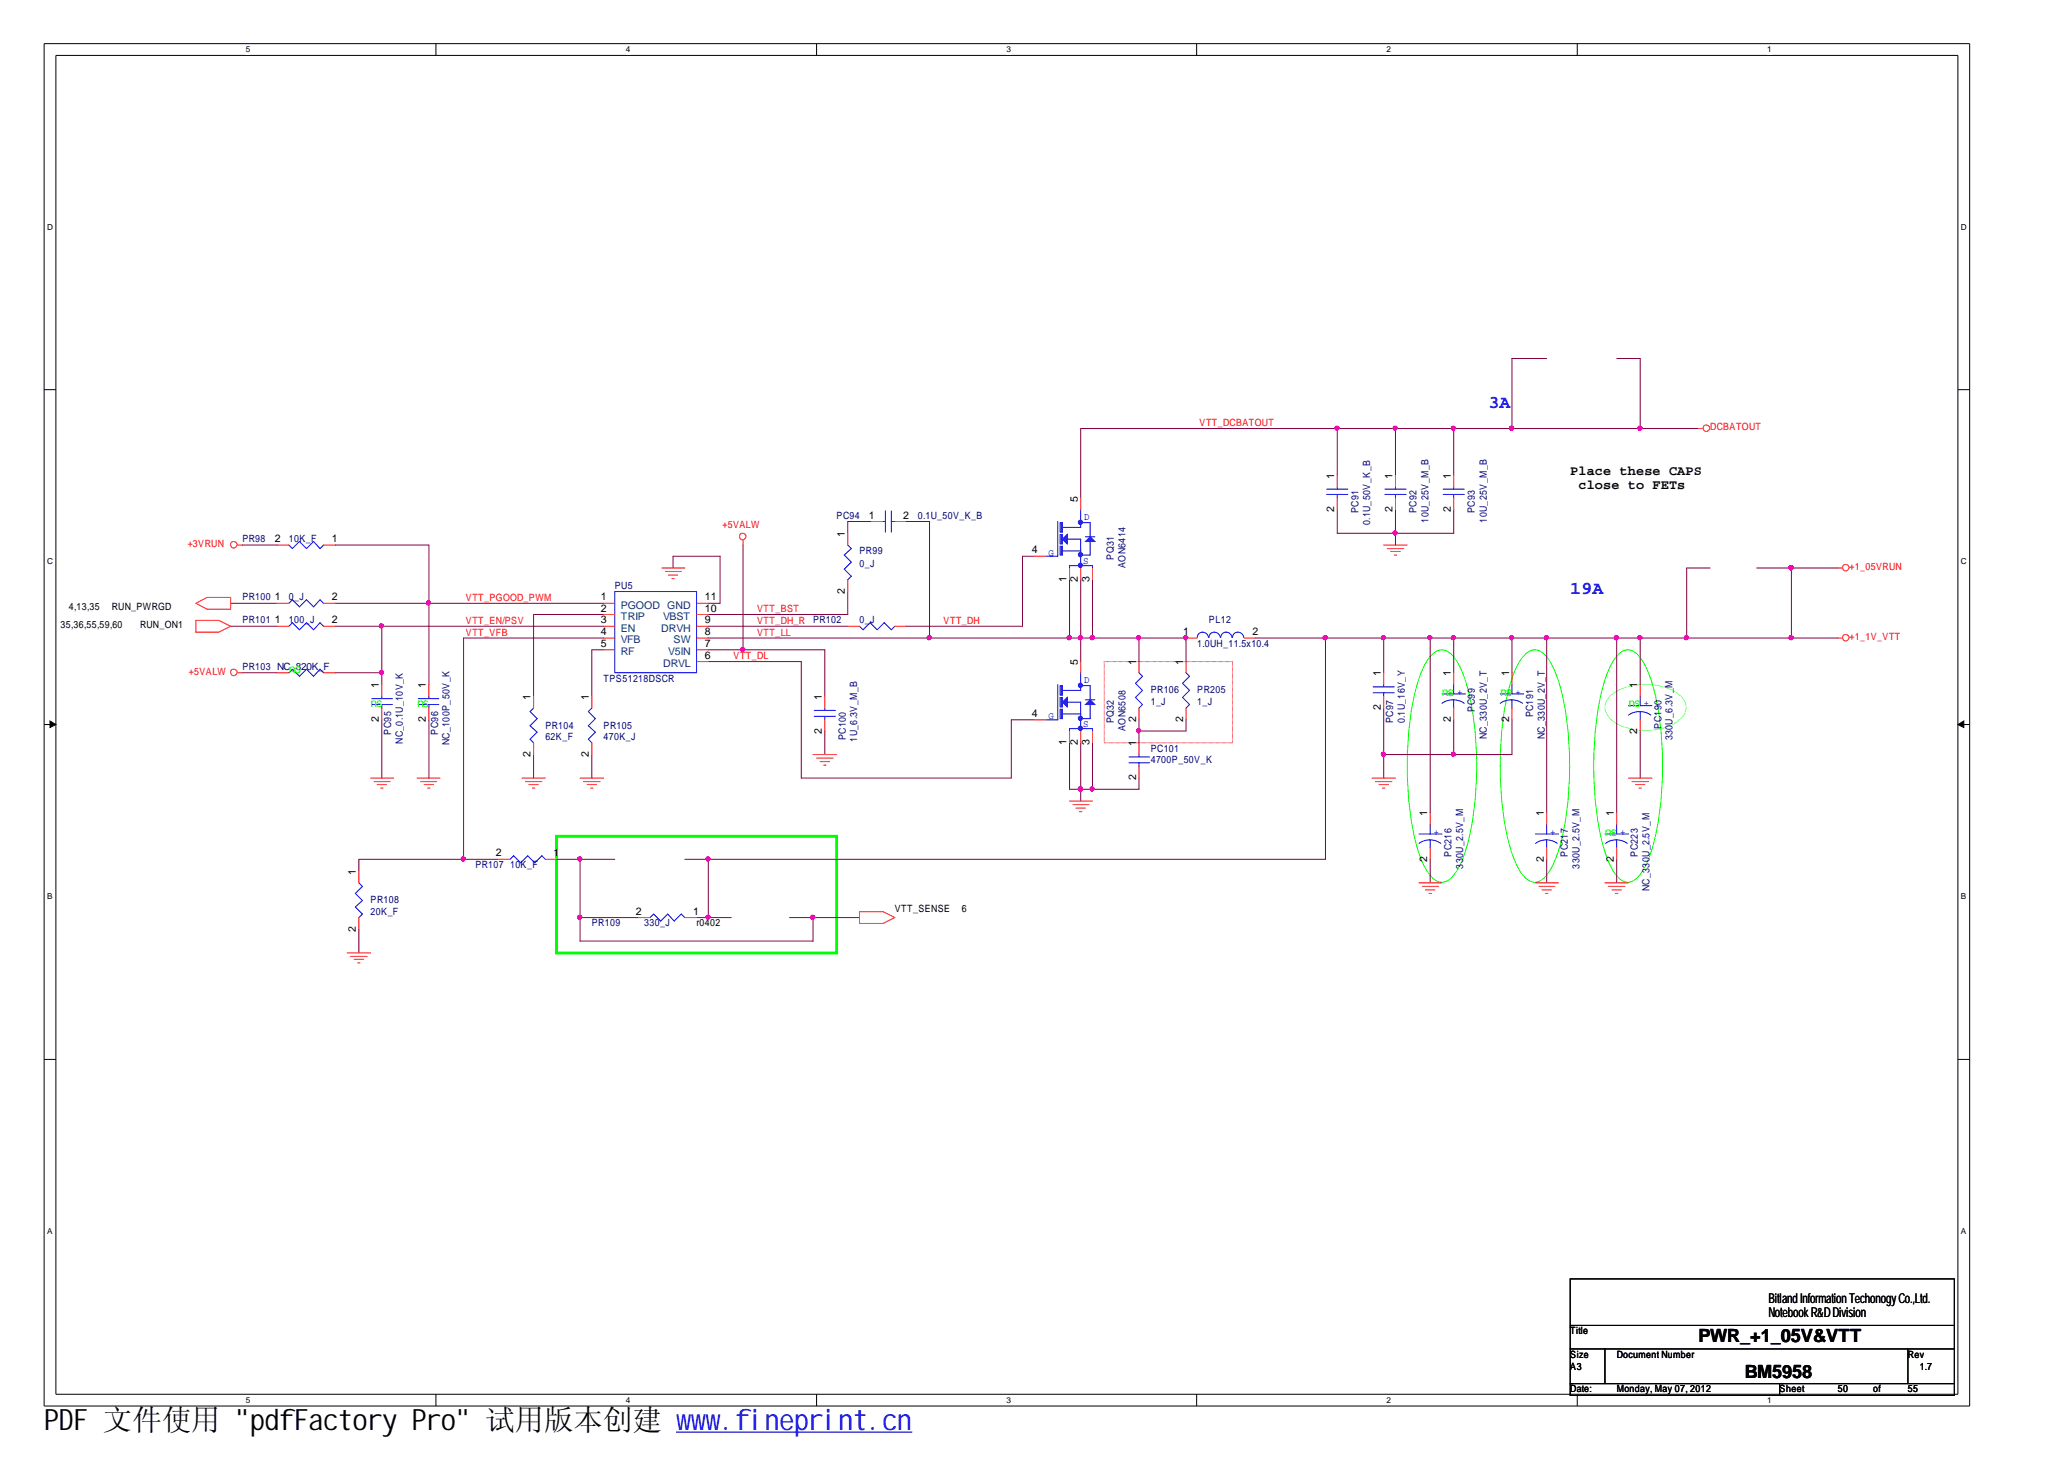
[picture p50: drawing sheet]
<svg xmlns="http://www.w3.org/2000/svg" width="297mm" height="210mm" viewBox="0 0 297 210" stroke-linecap="round" stroke-linejoin="round" font-family="sans-serif">
<defs><g id="words">
<text font-size="4.2" x="6.3" y="205.7">PDF 文件使用 &quot;pdfFactory Pro&quot; 试用版本创建 ww</text>
<text font-size="4.2" fill="#00f" x="99.5" y="205.7">w.fineprint.cn</text>
<g font-size="2.6" fill="#00f">
<text x="214.2" y="58.7">3A</text>
<text x="226" y="85.5">19A</text>
</g>
<g font-size="2.6">
<text x="244.4" y="193.1">PWR_+1_05V&amp;VTT</text>
<text x="251.1" y="198.2">BM5958</text>
</g>
<g font-size="1.9">
<text x="226" y="68.3">Place these CAPS</text>
<text x="227.2" y="70.3">close to FETs</text>
<text x="254.5" y="187.5">BitlllandInformatiiionTechonogyCo.,Ltd.</text>
<text x="254.5" y="189.4">NotebookR&amp;DDivision</text>
<text x="254.5" y="187.5">BitandInformatonTechonogyCo.,Ltd.</text>
</g>
<g font-size="1.8" fill="#0f0">
<text x="41.6" y="96.8">ns</text>
<text x="53.3" y="101.8">ns</text>
<text x="60" y="101.8">ns</text>
<text x="207.5" y="100.1">ns</text>
<text x="215.9" y="100.1">ns</text>
<text x="234.4" y="101.8">ns</text>
<text x="231" y="120.2">ns</text>
</g>
<g font-size="1.5">
<text x="192" y="68.8" transform="rotate(-90 192 68.8)">1</text>
<text x="200.4" y="68.8" transform="rotate(-90 200.4 68.8)">1</text>
<text x="208.8" y="68.8" transform="rotate(-90 208.8 68.8)">1</text>
<text x="39.5" y="78">2</text>
<text x="47.8" y="78">1</text>
<text x="121.6" y="77.2" transform="rotate(-90 121.6 77.2)">1</text>
<text x="125.1" y="74.6">1</text>
<text x="130" y="74.6">2</text>
<text x="155.1" y="72.2" transform="rotate(-90 155.1 72.2)">5</text>
<text x="192" y="73.7" transform="rotate(-90 192 73.7)">2</text>
<text x="200.4" y="73.7" transform="rotate(-90 200.4 73.7)">2</text>
<text x="208.8" y="73.7" transform="rotate(-90 208.8 73.7)">2</text>
<text x="148.5" y="79.6">4</text>
<text x="153.5" y="83.7" transform="rotate(-90 153.5 83.7)">1</text>
<text x="155.1" y="83.7" transform="rotate(-90 155.1 83.7)">2</text>
<text x="156.8" y="83.7" transform="rotate(-90 156.8 83.7)">3</text>
<text x="39.5" y="86.4">1</text>
<text x="39.5" y="89.7">1</text>
<text x="47.8" y="86.4">2</text>
<text x="47.8" y="89.7">2</text>
<text x="86.4" y="86.4">1</text>
<text x="86.4" y="88">2</text>
<text x="86.4" y="89.7">3</text>
<text x="101.4" y="86.4">11</text>
<text x="101.4" y="89.7">9</text>
<text x="101.4" y="88">10</text>
<text x="121.6" y="85.4" transform="rotate(-90 121.6 85.4)">2</text>
<text x="86.4" y="91.4">4</text>
<text x="86.4" y="93.1">5</text>
<text x="101.4" y="91.4">8</text>
<text x="101.4" y="93.1">7</text>
<text x="101.4" y="94.8">6</text>
<text x="155.1" y="95.6" transform="rotate(-90 155.1 95.6)">5</text>
<text x="163.5" y="95.6" transform="rotate(-90 163.5 95.6)">1</text>
<text x="170.3" y="95.6" transform="rotate(-90 170.3 95.6)">1</text>
<text x="170.3" y="91.4">1</text>
<text x="180.3" y="91.4">2</text>
<text x="54.5" y="99" transform="rotate(-90 54.5 99)">1</text>
<text x="61.3" y="99" transform="rotate(-90 61.3 99)">1</text>
<text x="76.4" y="100.7" transform="rotate(-90 76.4 100.7)">1</text>
<text x="84.8" y="100.7" transform="rotate(-90 84.8 100.7)">1</text>
<text x="118.3" y="100.7" transform="rotate(-90 118.3 100.7)">1</text>
<text x="198.7" y="97.3" transform="rotate(-90 198.7 97.3)">1</text>
<text x="208.8" y="97.3" transform="rotate(-90 208.8 97.3)">1</text>
<text x="217.2" y="97.3" transform="rotate(-90 217.2 97.3)">1</text>
<text x="235.6" y="99" transform="rotate(-90 235.6 99)">1</text>
<text x="54.5" y="103.9" transform="rotate(-90 54.5 103.9)">2</text>
<text x="61.3" y="103.9" transform="rotate(-90 61.3 103.9)">2</text>
<text x="118.3" y="105.6" transform="rotate(-90 118.3 105.6)">2</text>
<text x="148.5" y="103.1">4</text>
<text x="153.5" y="107.2" transform="rotate(-90 153.5 107.2)">1</text>
<text x="155.1" y="107.2" transform="rotate(-90 155.1 107.2)">2</text>
<text x="156.8" y="107.2" transform="rotate(-90 156.8 107.2)">3</text>
<text x="163.5" y="107.4" transform="rotate(-90 163.5 107.4)">1</text>
<text x="163.5" y="103.9" transform="rotate(-90 163.5 103.9)">2</text>
<text x="170.3" y="103.9" transform="rotate(-90 170.3 103.9)">2</text>
<text x="198.7" y="102.2" transform="rotate(-90 198.7 102.2)">2</text>
<text x="208.8" y="103.9" transform="rotate(-90 208.8 103.9)">2</text>
<text x="217.2" y="103.9" transform="rotate(-90 217.2 103.9)">2</text>
<text x="235.6" y="105.6" transform="rotate(-90 235.6 105.6)">2</text>
<text x="76.4" y="108.9" transform="rotate(-90 76.4 108.9)">2</text>
<text x="84.8" y="108.9" transform="rotate(-90 84.8 108.9)">2</text>
<text x="163.5" y="112.3" transform="rotate(-90 163.5 112.3)">2</text>
<text x="205.4" y="117.4" transform="rotate(-90 205.4 117.4)">1</text>
<text x="222.2" y="117.4" transform="rotate(-90 222.2 117.4)">1</text>
<text x="232.2" y="117.4" transform="rotate(-90 232.2 117.4)">1</text>
<text x="51.2" y="125.8" transform="rotate(-90 51.2 125.8)">1</text>
<text x="71.4" y="123.2">2</text>
<text x="79.7" y="123.2">1</text>
<text x="205.4" y="124" transform="rotate(-90 205.4 124)">2</text>
<text x="222.2" y="124" transform="rotate(-90 222.2 124)">2</text>
<text x="232.2" y="124" transform="rotate(-90 232.2 124)">2</text>
<text x="91.5" y="131.6">2</text>
<text x="99.7" y="131.6">1</text>
<text x="51.2" y="134" transform="rotate(-90 51.2 134)">2</text>
</g>
<g font-size="1.5" fill="#004080">
<text x="89.3" y="87.6">PGOOD GND</text>
<text x="89.3" y="89.2">TRIP</text>
<text x="95.4" y="89.2">VBST</text>
<text x="89.3" y="90.9">EN</text>
<text x="89.3" y="92.6">VFB</text>
<text x="89.3" y="94.2">RF</text>
<text x="95.2" y="90.9">DRVH</text>
<text x="95.4" y="95.9">DRVL</text>
<text x="96.2" y="94.2">V5IN</text>
<text x="96.9" y="92.6">SW</text>
</g>
<g font-size="1.4" fill="#f00">
<text x="172.6" y="61.3">VTT_DCBATOUT</text>
<text x="246.1" y="61.9">DCBATOUT</text>
<text x="104" y="76">+5VALW</text>
<text x="27" y="78.7">+3VRUN</text>
<text x="266.2" y="82">+1_05VRUN</text>
<text x="67.1" y="86.5">VTT_PGOOD_PWM</text>
<text x="67.1" y="89.8">VTT_EN/PSV</text>
<text x="109" y="88.1">VTT_BST</text>
<text x="109" y="89.8">VTT_DH_R</text>
<text x="135.8" y="89.8">VTT_DH</text>
<text x="67.1" y="91.5">VTT_VFB</text>
<text x="105.6" y="94.8">VTT_DL</text>
<text x="109" y="91.5">VTT_LL</text>
<text x="266.2" y="92">+1_1V_VTT</text>
<text x="27.2" y="97.1">+5VALW</text>
</g>
<g font-size="1.4" fill="#000080">
<text x="34.9" y="78">PR98</text>
<text x="41.6" y="78">10K_F</text>
<text x="120.4" y="74.6">PC94</text>
<text x="132.1" y="74.6">0.1U_50V_K_B</text>
<text x="195.5" y="73.8" transform="rotate(-90 195.5 73.8)">PC91</text>
<text x="197.2" y="75.5" transform="rotate(-90 197.2 75.5)">0.1U_50V_K_B</text>
<text x="203.9" y="73.8" transform="rotate(-90 203.9 73.8)">PC92</text>
<text x="205.6" y="75.2" transform="rotate(-90 205.6 75.2)">10U_25V_M_B</text>
<text x="212.3" y="73.8" transform="rotate(-90 212.3 73.8)">PC93</text>
<text x="214" y="75.2" transform="rotate(-90 214 75.2)">10U_25V_M_B</text>
<text x="123.7" y="79.7">PR99</text>
<text x="123.7" y="81.6">0_J</text>
<text x="160.3" y="80.5" transform="rotate(-90 160.3 80.5)">PQ31</text>
<text x="162" y="81.7" transform="rotate(-90 162 81.7)">AON6414</text>
<text x="34.9" y="86.4">PR100</text>
<text x="34.9" y="89.7">PR101</text>
<text x="41.6" y="86.4">0_J</text>
<text x="41.6" y="89.7">100_J</text>
<text x="88.5" y="84.7">PU5</text>
<text x="117" y="89.7">PR102</text>
<text x="123.7" y="89.7">0_J</text>
<text x="174" y="89.7">PL12</text>
<text x="172.3" y="93.1">1.0UH_11.5x10.4</text>
<text x="34.9" y="96.4">PR103 NC_820K_F</text>
<text x="86.9" y="98.1">TPS51218DSCR</text>
<text x="165.6" y="99.8">PR106</text>
<text x="165.6" y="101.4">1_J</text>
<text x="172.3" y="99.8">PR205</text>
<text x="172.3" y="101.4">1_J</text>
<text x="56.3" y="105.7" transform="rotate(-90 56.3 105.7)">PC95</text>
<text x="58" y="107" transform="rotate(-90 58 107)">NC_0.1U_10V_K</text>
<text x="63.1" y="105.7" transform="rotate(-90 63.1 105.7)">PC96</text>
<text x="64.7" y="107.2" transform="rotate(-90 64.7 107.2)">NC_100P_50V_K</text>
<text x="78.5" y="104.8">PR104</text>
<text x="78.5" y="106.4">62K_F</text>
<text x="86.9" y="104.8">PR105</text>
<text x="86.9" y="106.4">470K_J</text>
<text x="121.8" y="106.5" transform="rotate(-90 121.8 106.5)">PC100</text>
<text x="123.4" y="106.7" transform="rotate(-90 123.4 106.7)">1U_6.3V_M_B</text>
<text x="160.3" y="104.1" transform="rotate(-90 160.3 104.1)">PQ32</text>
<text x="162" y="105.2" transform="rotate(-90 162 105.2)">AON6508</text>
<text x="200.5" y="104.1" transform="rotate(-90 200.5 104.1)">PC97</text>
<text x="202.2" y="104.1" transform="rotate(-90 202.2 104.1)">0.1U_16V_Y</text>
<text x="212.3" y="102.4" transform="rotate(-90 212.3 102.4)">PC99</text>
<text x="214" y="106.4" transform="rotate(-90 214 106.4)">NC_330U_2V_T</text>
<text x="220.6" y="103.2" transform="rotate(-90 220.6 103.2)">PC191</text>
<text x="222.3" y="106.4" transform="rotate(-90 222.3 106.4)">NC_330U_2V_T</text>
<text x="239.1" y="104.8" transform="rotate(-90 239.1 104.8)">PC190</text>
<text x="240.7" y="106.5" transform="rotate(-90 240.7 106.5)">330U_6.3V_M</text>
<text x="165.6" y="108.1">PC101</text>
<text x="165.6" y="109.8">4700P_50V_K</text>
<text x="68.4" y="124.9">PR107</text>
<text x="73.4" y="124.9">10K_F</text>
<text x="208.9" y="123.3" transform="rotate(-90 208.9 123.3)">PC216</text>
<text x="210.6" y="125" transform="rotate(-90 210.6 125)">330U_2.5V_M</text>
<text x="225.6" y="123.3" transform="rotate(-90 225.6 123.3)">PC217</text>
<text x="227.3" y="125" transform="rotate(-90 227.3 125)">330U_2.5V_M</text>
<text x="235.7" y="123.3" transform="rotate(-90 235.7 123.3)">PC223</text>
<text x="53.3" y="130">PR108</text>
<text x="53.3" y="131.6">20K_F</text>
<text x="237.4" y="128.2" transform="rotate(-90 237.4 128.2)">NC_330U_2.5V_M</text>
<text x="85.2" y="133.3">PR109</text>
<text x="92.7" y="133.3">330_J</text>
</g>
<g font-size="1.4" fill="#00f">
<text x="156" y="74.8">D</text>
<text x="150.9" y="80">G</text>
<text x="155.9" y="81.1">S</text>
<text x="156" y="98.2">D</text>
<text x="209.7" y="99.9">+</text>
<text x="218.1" y="99.9">+</text>
<text x="236.6" y="101.6">+</text>
<text x="150.9" y="103.5">G</text>
<text x="155.9" y="104.7">S</text>
<text x="206.3" y="120.1">+</text>
<text x="223.1" y="120.1">+</text>
<text x="233.2" y="120.1">+</text>
</g>
<g font-size="1.4">
<text x="9.9" y="87.7">4,13,35</text>
<text x="16.1" y="87.7">RUN_PWRGD</text>
<text x="8.7" y="90.4">35,36,55,59,60</text>
<text x="20.2" y="90.4">RUN_ON1</text>
<text x="128.8" y="131.2">VTT_SENSE</text>
<text x="138.4" y="131.2">6</text>
<text x="100.2" y="133.3">r0402</text>
<text x="226" y="192">Title</text>
<text x="226" y="195.3">Size</text>
<text x="226" y="197">A3</text>
<text x="232.7" y="195.3">Document Number</text>
<text x="274.6" y="195.3">Rev</text>
<text x="276.3" y="197">1.7</text>
<text x="226" y="200.3">Date:</text>
<text x="232.7" y="200.3">Monday, May 07, 2012</text>
<text x="256.1" y="200.3">Sheet</text>
<text x="264.5" y="200.3">50</text>
<text x="269.6" y="200.3">of</text>
<text x="274.6" y="200.3">55</text>
</g>
<g font-size="1.2">
<text x="35.4" y="7.5">5</text>
<text x="90.1" y="7.5">4</text>
<text x="144.9" y="7.5">3</text>
<text x="199.6" y="7.5">2</text>
<text x="254.3" y="7.5">1</text>
<text x="6.8" y="33.1">D</text>
<text x="282.2" y="33.1">D</text>
<text x="6.8" y="81.2">C</text>
<text x="282.2" y="81.2">C</text>
<text x="6.8" y="129.4">B</text>
<text x="282.2" y="129.4">B</text>
<text x="6.8" y="177.6">A</text>
<text x="282.2" y="177.6">A</text>
<text x="35.4" y="201.9">5</text>
<text x="90.1" y="201.9">4</text>
<text x="144.9" y="201.9">3</text>
<text x="199.6" y="201.9">2</text>
<text x="254.3" y="201.9">1</text>
</g>
</g></defs>
<path d="M6.3 6.3h277.2v196h-277.2zM8 8h273.8v192.6h-273.8z" fill="none" stroke="#000" stroke-width=".14"/>
<g fill="#fff">
<path d="M35.4 6.4h.6v1.4h-.6z"/>
<path d="M35.4 200.8h.6v1.3h-.6z"/>
</g>
<path d="M62.7 6.3v1.7M62.7 200.6v1.7" fill="none" stroke="#000" stroke-width=".14"/>
<g fill="#fff">
<path d="M90.1 6.4h.6v1.4h-.6z"/>
<path d="M90.1 200.8h.6v1.3h-.6z"/>
</g>
<path d="M117.5 6.3v1.7M117.5 200.6v1.7" fill="none" stroke="#000" stroke-width=".14"/>
<g fill="#fff">
<path d="M144.9 6.4h.6v1.4h-.6z"/>
<path d="M144.9 200.8h.6v1.3h-.6z"/>
</g>
<path d="M172.2 6.3v1.7M172.2 200.6v1.7" fill="none" stroke="#000" stroke-width=".14"/>
<g fill="#fff">
<path d="M199.6 6.4h.6v1.4h-.6z"/>
<path d="M199.6 200.8h.6v1.3h-.6z"/>
</g>
<path d="M227 6.3v1.7M227 200.6v1.7" fill="none" stroke="#000" stroke-width=".14"/>
<g fill="#fff">
<path d="M254.3 6.4h.6v1.4h-.6z"/>
<path d="M254.3 200.8h.6v1.3h-.6z"/>
<path d="M6.8 32h.7v1.4h-.7z"/>
<path d="M282.2 32h.8v1.4h-.8z"/>
<path d="M6.8 80.1h.7v1.4h-.7z"/>
<path d="M282.2 80.1h.8v1.4h-.8z"/>
</g>
<path d="M6.3 56.1h1.7M281.8 56.1h1.7" fill="none" stroke="#000" stroke-width=".14"/>
<g fill="#fff">
<path d="M6.8 128.3h.7v1.3h-.7z"/>
<path d="M282.2 128.3h.8v1.3h-.8z"/>
</g>
<path d="M6.3 104.2h1.7M281.8 104.2h1.7" fill="none" stroke="#000" stroke-width=".14"/>
<g fill="#000" stroke="#000" stroke-width=".14">
<path d="M7.2 103.7l.8 .5-.8 .5z" fill-rule="evenodd"/>
<path d="M281.8 104.2l.8-.5v1z" fill-rule="evenodd"/>
</g>
<g fill="#fff">
<path d="M6.8 176.5h.7v1.3h-.7z"/>
<path d="M282.2 176.5h.8v1.3h-.8z"/>
</g>
<path d="M6.3 152.4h1.7M281.8 152.4h1.7M226 184h55.3v16.8h-55.3zM226 190.7h55.3M226 194.1h55.3M226 199.1h55.3M231 194.1v5M256.1 199.1v1.7M274.6 194.1v5" fill="none" stroke="#000" stroke-width=".14"/>
<path d="M231.8 100.1a8.6 8.6 0 0 1 8-1.2 4.3 4.3 0 0 1 2.8 2.3 2.33 2.33 0 0 1-1.3 2.7 9 9 0 0 1-9 0 2.3 2.3 0 0 1-.5-3.8z" fill="none" stroke="#0f0" stroke-width=".14" stroke-dasharray=".1 .1 .1 .1 .1 .1 .1 .1" stroke-linecap="butt"/>
<path d="M205.8 94.5a1.94 1.94 0 0 1 3.4 0 16 16 0 0 1 2.5 6.7 48.9 48.9 0 0 1-.7 20.8 10 10 0 0 1-2.4 4.5 1.69 1.69 0 0 1-2.2 0 8.5 8.5 0 0 1-2.4-4.5 48.9 48.9 0 0 1 0-23.6 11.2 11.2 0 0 1 1.8-3.9zM219.2 94.5a1.94 1.94 0 0 1 3.4 0 16 16 0 0 1 2.5 6.7 48.9 48.9 0 0 1-.7 20.8 10 10 0 0 1-2.4 4.5 1.69 1.69 0 0 1-2.3 0 8.5 8.5 0 0 1-2.4-4.5 48.9 48.9 0 0 1 0-23.6 11.2 11.2 0 0 1 1.9-3.9zM233.1 93.9a1.67 1.67 0 0 1 2.3 0 11.1 11.1 0 0 1 2.8 5.8 48.7 48.7 0 0 1-.4 22.3 10 10 0 0 1-2.4 4.5 1.65 1.65 0 0 1-2.3 0 11.2 11.2 0 0 1-2.7-5.9 50.1 50.1 0 0 1 .4-22.2 9.8 9.8 0 0 1 2.3-4.5z" fill="none" stroke="#0f0" stroke-width=".14"/>
<path d="M158.9 95.2h18.5v11.7h-18.5z" fill="none" stroke="#f00" stroke-width=".14" stroke-dasharray=".1 .1 .1 .1 .1 .1 .1 .1" stroke-linecap="butt"/>
<path d="M80.1 120.3h40.3v16.8h-40.3z" fill="none" stroke="#0f0" stroke-width=".42"/>
<g fill="none" stroke="#800040" stroke-width=".14">
<path d="M222.6 51.6h-5v10.1M232.7 51.6h3.4v10.1M34.9 78.4h5M48.3 78.4h13.4v20.1M106.9 78.4v15.1M125.4 75h-3.4v1.7M130.4 75h3.4v16.8M192.4 73.3v3.4h16.8v-3.4M192.4 61.7v6.6M200.8 61.7v6.6M200.8 73.3v5.1M209.2 61.7v6.6"/>
<path d="M244.4 61.7h-88.9v9.9M33.2 90.1h6.7M33.2 86.8h6.7M34.9 96.8h5M48.3 90.1h38.6M48.3 86.8h38.6M48.3 96.8h6.6M54.9 90.1v8.4M86.9 91.8h-20.2v31.8M86.9 93.5h-1.7v6.7M86.9 88.4h-10.1v11.8M96.9 81.7v-1.7h6.7v6.8h-1.7"/>
<path d="M101.9 91.8h68.8v3.4M101.9 93.5h16.8v6.7M101.9 90.1h20.1M101.9 95.2h13.4v16.7h30.2v-8.3h3.3M122 85.1v3.3h-20.1M148.8 80h-1.6v10.1h-16.8M153.9 83.4v8.4M155.5 83.4v11.8M157.2 83.4v8.4M163.9 91.8v3.4M180.7 91.8h83.8M190.8 91.8v31.8h-92.2"/>
<path d="M199.1 91.8v5M205.8 91.8v25.1M209.2 91.8v5M217.6 91.8v5M222.6 91.8v25.1M232.7 91.8v25.1M236.1 91.8v6.7M246.1 81.7h-3.4v10.1M252.8 81.7h11.7M257.8 81.7v10.1M54.9 103.6v8.3M61.7 103.6v8.3"/>
<path d="M76.8 108.6v3.3M85.2 108.6v3.3M118.7 105.2v3.4M153.9 106.9v6.7h10v-1.7M155.5 106.9v8.3M157.2 106.9v6.7M163.9 103.6v3.3M170.7 103.6v1.6h-6.8M199.1 101.9v10M209.2 103.6v5M217.6 103.6v5h-18.5M236.1 105.2v6.7"/>
<path d="M51.6 133.7v3.4M71.7 123.6h-20.1v1.7M80.1 123.6h8.4M83.5 123.6v11.8h33.5v-3.4M83.5 132h8.4M100.2 132h5M101.9 123.6v8.4M113.6 132h10.1M205.8 123.6v3.4M222.6 123.6v3.4M232.7 123.6v3.4"/>
</g>
<g fill="#f0f" stroke="#f0f" stroke-width=".14">
<circle cx="232.6" cy="91.7" r=".31"/>
<circle cx="222.5" cy="91.7" r=".31"/>
<circle cx="209.2" cy="91.7" r=".31"/>
<circle cx="217.5" cy="91.7" r=".31"/>
<circle cx="242.7" cy="91.7" r=".31"/>
<circle cx="236" cy="91.7" r=".31"/>
<circle cx="155.5" cy="91.7" r=".31"/>
<circle cx="205.8" cy="91.7" r=".31"/>
<circle cx="153.9" cy="91.7" r=".31"/>
<circle cx="133.7" cy="91.7" r=".31"/>
<circle cx="66.7" cy="123.6" r=".31"/>
<circle cx="61.7" cy="86.7" r=".31"/>
<circle cx="83.4" cy="132" r=".31"/>
<circle cx="83.4" cy="123.6" r=".31"/>
<circle cx="54.9" cy="96.7" r=".31"/>
<circle cx="106.9" cy="93.4" r=".31"/>
<circle cx="209.2" cy="108.5" r=".31"/>
<circle cx="199.1" cy="108.5" r=".31"/>
<circle cx="54.9" cy="90" r=".31"/>
<circle cx="200.8" cy="76.7" r=".31"/>
<circle cx="155.5" cy="113.5" r=".31"/>
<circle cx="200.8" cy="61.6" r=".31"/>
<circle cx="199.1" cy="91.7" r=".31"/>
<circle cx="192.4" cy="61.6" r=".31"/>
<circle cx="163.9" cy="91.7" r=".31"/>
<circle cx="163.9" cy="105.1" r=".31"/>
<circle cx="209.2" cy="61.6" r=".31"/>
<circle cx="157.2" cy="113.5" r=".31"/>
<circle cx="190.7" cy="91.7" r=".31"/>
<circle cx="157.2" cy="91.7" r=".31"/>
<circle cx="170.6" cy="91.7" r=".31"/>
<circle cx="257.8" cy="81.7" r=".31"/>
<circle cx="257.8" cy="91.7" r=".31"/>
<circle cx="236" cy="61.6" r=".31"/>
<circle cx="217.5" cy="61.6" r=".31"/>
<circle cx="101.9" cy="123.6" r=".31"/>
<circle cx="101.9" cy="132" r=".31"/>
<circle cx="117" cy="132" r=".31"/>
</g>
<g fill="none" stroke="#f00" stroke-width=".14">
<path d="M34.2 78.4h.7M106.9 77.7v.7M122 76.7v1.7M192.4 68.3v1.7M192.4 71.6v1.7M199.1 78.4h3.4M199.6 78.9h2.4M200.2 79.3h1.3M200.7 79.9h.3M209.2 68.3v1.7M209.2 71.6v1.7M244.4 61.7h.7"/>
<path d="M28.2 89.3h3.3l1.7 .8-1.7 .8h-3.3zM28.2 86.8l1.6-.8h3.4v1.6h-3.4zM34.2 96.8h.7M39.9 86.8h1.7M46.6 86.8h1.7M95.2 81.7h3.4M95.8 82.2h2.2M96.2 82.7h1.3M96.7 83.2h.3M122 83.4v1.7M163.9 95.2v1.6M170.7 95.2v1.6"/>
<path d="M217.6 96.8v1.7M264.5 81.7h.7M264.5 91.8h.7M53.3 111.9h3.3M53.8 112.5h2.3M54.3 112.9h1.3M54.8 113.4h.3M60 111.9h3.3M60.5 112.5h2.3M61 112.9h1.4M61.6 113.4h.3M75.1 111.9h3.4"/>
<path d="M75.6 112.5h2.4M76.1 112.9h1.4M76.6 113.4h.4M83.5 111.9h3.4M84 112.5h2.4M84.5 112.9h1.4M85 113.4h.3M85.2 100.2v1.7M85.2 106.9v1.7M117 108.6h3.4M117.5 109.1h2.4M118 109.6h1.4"/>
<path d="M118.5 110.1h.4M118.7 100.2v1.7M118.7 103.6v1.6M153.9 115.2h3.3M154.4 115.8h2.3M154.9 116.3h1.3M155.4 116.8h.3M163.9 101.9v1.7M170.7 101.9v1.7M197.4 111.9h3.4M198 112.5h2.3M198.5 112.9h1.3"/>
<path d="M199 113.4h.3M205.8 116.9v1.7M217.6 101.9v1.7M234.4 111.9h3.3M234.9 112.5h2.3M235.4 112.9h1.3M235.9 113.4h.3M50 137.1h3.3M50.5 137.6h2.3M51 138h1.3M51.5 138.5h.3M51.6 125.3v1.7"/>
<path d="M51.6 132v1.7M123.7 131.2h3.4l1.7 .8-1.7 .9h-3.4zM204.2 127h3.3M204.7 127.5h2.3M205.1 128h1.4M205.7 128.5h.3M205.8 121.9v1.7M221 127h3.3M221.5 127.5h2.3M221.9 128h1.4M222.4 128.5h.4M231 127h3.4"/>
<path d="M231.5 127.5h2.3M232 128h1.3M232.5 128.5h.3"/>
<circle cx="33.6" cy="78.4" r=".48"/>
<circle cx="106.9" cy="77.2" r=".48"/>
<circle cx="245.6" cy="61.6" r=".48"/>
<circle cx="33.6" cy="96.7" r=".48"/>
<circle cx="265.6" cy="81.7" r=".48"/>
<circle cx="265.6" cy="91.7" r=".48"/>
</g>
<g fill="none" stroke="#00f" stroke-width=".14">
<path d="M122 78.4l.5 .5-1 1 1 1-1 1 1 1-.5 .5M152.2 75v5h-1.7M152.9 77.6h2.6v4.1M152.9 79.3h2.6M155.5 73.3v2.6h-2.6M155.5 75.2h1.4v4.7h-1.4M156.2 77.2h1.4M190.9 71.1h3.1M190.9 70.4h3.1M192.4 70v.4M192.4 71.1v.5M207.7 71.1h3"/>
<path d="M207.7 70.4h3M209.2 70v.4M209.2 71.1v.5M41.6 86.8l.5-.5 1 1 1-1 1 1 1-1 .5 .5M153.9 81.7v-.3h3.3v.3M163.9 96.8l.5 .5-1 1 1 1-1 1 1 1.1-.5 .5M170.7 96.8l.5 .5-1 1 1 1-1 1 1 1.1-.5 .5M215.9 99.8h3.4M217.6 98.5v1.3M85.2 101.9l-.5 .5 1 1-1 1 1 .9-1 1.1 .5 .5M117.2 103.1h3M117.2 102.2h3"/>
<path d="M118.7 101.9v.3M118.7 103.1v.5M204.2 120h3.3M205.8 118.6v1.4M215.9 101.2a2.8 2.8 0 0 1 3.2 0M217.6 100.7v1.2M51.6 127l.6 .5-1.1 1 1.1 1.1-1.1 .9 1.1 1-.6 .5M204.2 121.3a2.67 2.67 0 0 1 3.1 0M205.8 120.8v1.1"/>
</g>
<g fill="#00f" stroke="#00f" stroke-width=".14">
<path d="M156.2 77.9l.7-.7 .7 .7z" fill-rule="evenodd"/>
<path d="M153.6 76.9v1.3l-.7-.6z" fill-rule="evenodd"/>
<circle cx="155.5" cy="75.1" r=".31"/>
</g>
<path d="M152.7 75.3h.2v1.3h-.2z" fill="#00f"/>
<path d="M152.6 75.2h.3v1.4h-.3z" fill="none" stroke="#00f" stroke-width=".14"/>
<path d="M152.7 77h.2v1.2h-.2z" fill="#00f"/>
<path d="M152.6 76.9h.3v1.3h-.3z" fill="none" stroke="#00f" stroke-width=".14"/>
<path d="M152.7 78.7h.2v1.2h-.2z" fill="#00f"/>
<g fill="none" stroke="#00f" stroke-width=".14">
<path d="M41.6 78.4l.5 .5 1-1 1 1 1-1 1 1 .5-.5M152.6 78.6h.3v1.3h-.3zM199.3 71.1h3.1M199.3 70.4h3.1M200.8 70v.4M200.8 71.1v.5M152.2 98.5v5.1h-1.7M155.5 96.8v2.5h-2.6M155.5 98.7h1.4v4.7h-1.4M76.8 101.9l-.5 .5 1 1-1 1 1 .9-1 1.1 .5 .5M152.9 101h2.6v4.2M152.9 102.7h2.6"/>
<path d="M153.9 105.2v-.4h3.3v.4M156.2 100.7h1.4"/>
</g>
<g fill="#00f" stroke="#00f" stroke-width=".14">
<path d="M156.9 100.7l.7 .7h-1.4z" fill-rule="evenodd"/>
<path d="M152.9 101l.7-.7v1.4z" fill-rule="evenodd"/>
<circle cx="155.5" cy="79.8" r=".31"/>
<circle cx="155.5" cy="81.3" r=".31"/>
<circle cx="155.5" cy="98.6" r=".31"/>
</g>
<path d="M39.9 78.4h1.7M46.6 78.4h1.7M155.5 71.6v1.7M200.8 68.3v1.7M200.8 71.6v1.7M148.8 80h1.7M153.9 81.7v1.7M155.5 81.7v1.7M157.2 81.7v1.7M76.8 100.2v1.7M76.8 106.9v1.7" fill="none" stroke="#f00" stroke-width=".14"/>
<path d="M152.7 98.7h.2v1.3h-.2z" fill="#00f"/>
<path d="M152.6 98.7h.3v1.3h-.3z" fill="none" stroke="#00f" stroke-width=".14"/>
<path d="M152.7 100.4h.2v1.3h-.2z" fill="#00f"/>
<path d="M152.6 100.3h.3v1.4h-.3z" fill="none" stroke="#00f" stroke-width=".14"/>
<path d="M152.7 102.1h.2v1.3h-.2z" fill="#00f"/>
<g fill="none" stroke="#00f" stroke-width=".14">
<path d="M127.1 75h.3M127.4 73.5v3.1M128.3 75h.5M128.3 73.5v3.1M41.6 90.1l.5-.5 1 1 1-1 1 1 1-1 .5 .5M41.6 96.8l.5-.5 1 1 1-1 1 1 1-1 .5 .5M88.5 85.1h11.7v11.7h-11.7zM123.7 90.1l.5 .5 1-1 1 1 1.1-1 1 1 .5-.5M172.3 91.7a.81 .81 0 0 1 .8-.8 .81 .81 0 0 1 .8 .8M174 91.7a.81 .81 0 0 1 .8-.8 .81 .81 0 0 1 .8 .8M175.7 91.7a.81 .81 0 0 1 .8-.8 .81 .81 0 0 1 .8 .8M177.4 91.7a.81 .81 0 0 1 .8-.8 .81 .81 0 0 1 .8 .8"/>
<path d="M197.6 99.7h3.1M197.6 98.8h3.1M199.1 98.5v.3M199.1 99.7v.5M207.5 99.8h3.4M209.2 98.5v1.3M53.5 101.4h3M53.5 100.5h3M54.9 100.2v.3M54.9 101.4v.5M60.2 101.4h3M60.2 100.5h3"/>
<path d="M61.7 100.2v.3M61.7 101.4v.5M152.6 102h.3v1.4h-.3zM162.5 109.7h2.9M162.5 108.9h2.9M163.9 108.6v.3M163.9 109.7v.6M207.5 101.2a2.8 2.8 0 0 1 3.2 0M209.2 100.7v1.2M221 120h3.3M222.6 118.6v1.4M231 120h3.4"/>
<path d="M232.7 118.6v1.4M234.4 102.9a2.8 2.8 0 0 1 3.2 0M234.4 101.5h3.3M236.1 100.2v1.3M236.1 102.4v1.2M73.4 123.6l.5-.5 1 1 1-1 1.1 1 1-1 .5 .5M93.6 132l.5-.5 1 1 1-1 .9 1 1-1 .6 .5M221 121.3a2.67 2.67 0 0 1 3.1 0M222.6 120.8v1.1M231.1 121.3a2.67 2.67 0 0 1 3.1 0M232.7 120.8v1.1"/>
</g>
<g fill="#00f" stroke="#00f" stroke-width=".14">
<circle cx="155.5" cy="103.3" r=".31"/>
<circle cx="155.5" cy="104.8" r=".31"/>
</g>
<g fill="none" stroke="#f00" stroke-width=".14">
<path d="M125.4 75h1.7M128.8 75h1.6M39.9 90.1h1.7M39.9 96.8h1.7M46.6 90.1h1.7M46.6 96.8h1.7M54.9 98.5v1.7M61.7 98.5v1.7M86.9 91.8h1.6M86.9 86.8h1.6M86.9 88.4h1.6M86.9 90.1h1.6"/>
<path d="M86.9 93.5h1.6M100.2 91.8h1.7M100.2 86.8h1.7M100.2 88.4h1.7M100.2 90.1h1.7M100.2 93.5h1.7M100.2 95.2h1.7M122 90.1h1.7M128.8 90.1h1.6M155.5 95.2v1.6M170.7 91.8h1.6M179.1 91.8h1.6"/>
<path d="M199.1 96.8v1.7M209.2 96.8v1.7M236.1 98.5v1.7M54.9 101.9v1.7M61.7 101.9v1.7M148.8 103.6h1.7M153.9 105.2v1.7M155.5 105.2v1.7M157.2 105.2v1.7M163.9 106.9v1.7M163.9 110.3v1.6M199.1 100.2v1.7"/>
<path d="M209.2 101.9v1.7M222.6 116.9v1.7M232.7 116.9v1.7M236.1 103.6v1.6M71.7 123.6h1.7M78.5 123.6h1.6M91.9 132h1.7M98.6 132h1.6M222.6 121.9v1.7M232.7 121.9v1.7"/>
</g>
<g fill="#f0f" stroke="#f0f" stroke-width=".14">
<circle cx="232.6" cy="91.7" r=".31"/>
<circle cx="222.5" cy="91.7" r=".31"/>
<circle cx="209.2" cy="91.7" r=".31"/>
<circle cx="217.5" cy="91.7" r=".31"/>
<circle cx="242.7" cy="91.7" r=".31"/>
<circle cx="236" cy="91.7" r=".31"/>
<circle cx="155.5" cy="91.7" r=".31"/>
<circle cx="205.8" cy="91.7" r=".31"/>
<circle cx="153.9" cy="91.7" r=".31"/>
<circle cx="133.7" cy="91.7" r=".31"/>
<circle cx="66.7" cy="123.6" r=".31"/>
<circle cx="61.7" cy="86.7" r=".31"/>
<circle cx="83.4" cy="132" r=".31"/>
<circle cx="83.4" cy="123.6" r=".31"/>
<circle cx="54.9" cy="96.7" r=".31"/>
<circle cx="106.9" cy="93.4" r=".31"/>
<circle cx="209.2" cy="108.5" r=".31"/>
<circle cx="199.1" cy="108.5" r=".31"/>
<circle cx="54.9" cy="90" r=".31"/>
<circle cx="200.8" cy="76.7" r=".31"/>
<circle cx="155.5" cy="113.5" r=".31"/>
<circle cx="200.8" cy="61.6" r=".31"/>
<circle cx="199.1" cy="91.7" r=".31"/>
<circle cx="192.4" cy="61.6" r=".31"/>
<circle cx="163.9" cy="91.7" r=".31"/>
<circle cx="163.9" cy="105.1" r=".31"/>
<circle cx="209.2" cy="61.6" r=".31"/>
<circle cx="157.2" cy="113.5" r=".31"/>
<circle cx="190.7" cy="91.7" r=".31"/>
<circle cx="157.2" cy="91.7" r=".31"/>
<circle cx="170.6" cy="91.7" r=".31"/>
<circle cx="257.8" cy="81.7" r=".31"/>
<circle cx="257.8" cy="91.7" r=".31"/>
<circle cx="236" cy="61.6" r=".31"/>
<circle cx="217.5" cy="61.6" r=".31"/>
<circle cx="101.9" cy="123.6" r=".31"/>
<circle cx="101.9" cy="132" r=".31"/>
<circle cx="117" cy="132" r=".31"/>
</g>
<path d="M97.4 206h33.8" fill="none" stroke="#00f" stroke-width=".18"/>
<use href="#words"/>
</svg>
